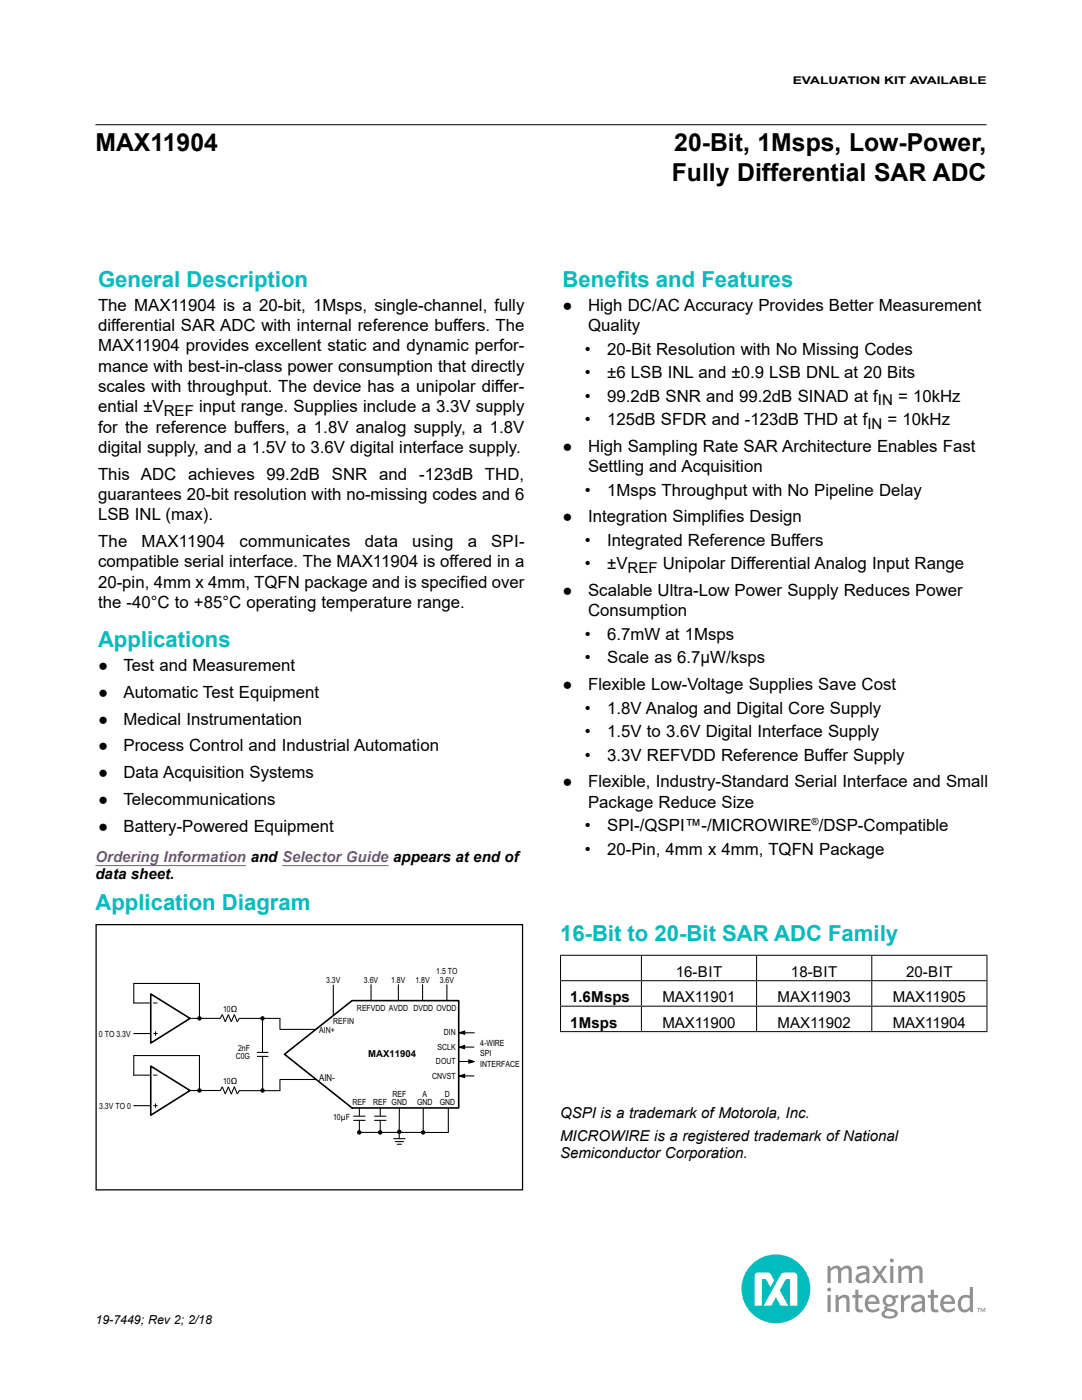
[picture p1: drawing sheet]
<svg xmlns="http://www.w3.org/2000/svg" width="216mm" height="279mm" viewBox="0 0 216 279" stroke-linecap="round" stroke-linejoin="round" font-family="sans-serif">
<defs><g id="words">
<g font-size="4.9">
<text x="19" y="30.2">MAX11904</text>
<text x="134.6" y="30.2">20-Bit, 1Msps, Low-Power,</text>
<text x="134.1" y="36.1">Fully Differential SAR ADC</text>
</g>
<g font-size="4.4" fill="#00bcbd">
<text x="19.6" y="57.2">General Description</text>
<text x="112.3" y="57.2">Benef</text>
<text x="123" y="57.2">its and Features</text>
<text x="19.6" y="129.2">Applications</text>
<text x="19" y="181.6">Application Diagram</text>
<text x="111.8" y="187.7">16-Bit to 20-Bit SAR ADC Family</text>
</g>
<g font-size="3.4">
<text x="19.6" y="62">The MAX11904 is a 20-bit, 1Msps, single-channel, fully</text>
<text x="112.3" y="62">●</text>
<text x="117.3" y="62">High DC/AC Accuracy Provides Better Measurement</text>
<text x="19.6" y="66.1">differential SAR ADC with internal reference buffers. The</text>
<text x="19.6" y="70.1">MAX11904 provides excellent static and dynamic perfor-</text>
<text x="116.7" y="70.8">•</text>
<text x="117.3" y="66.1">Quality</text>
<text x="121.2" y="70.8">20-Bit Resolution with No Missing Codes</text>
<text x="19.6" y="74.2">mance with best-in-class power consumption that directly</text>
<text x="116.7" y="75.4">•</text>
<text x="121.2" y="75.4">±6 LSB INL and ±0.9 LSB DNL at 20 Bits</text>
<text x="19.6" y="78.2">scales with throughput. The device has a unipolar differ-</text>
<text x="19.6" y="82.3">ential ±VREF input range. Supplies include a 3.3V supply</text>
<text x="116.7" y="80.1">•</text>
<text x="121.2" y="80.1">99.2dB SNR and 99.2dB SINAD at fIN = 10kHz</text>
<text x="19.6" y="86.3">for the reference buffers, a 1.8V analog supply, a 1.8V</text>
<text x="116.7" y="84.8">•</text>
<text x="121.2" y="84.8">125dB SFDR and -123dB THD at fIN = 10kHz</text>
<text x="19.6" y="90.4">digital supply, and a 1.5V to 3.6V digital interface supply.</text>
<text x="19.6" y="95.7">This ADC</text>
<text x="37.5" y="95.7">achieves</text>
<text x="53.2" y="95.7">99.2dB</text>
<text x="66.2" y="95.7">SNR</text>
<text x="75.7" y="95.7">and</text>
<text x="83.6" y="95.7">-123dB THD,</text>
<text x="112.3" y="90.2">●</text>
<text x="117.3" y="90.2">High Sampling Rate SAR Architecture Enables Fast</text>
<text x="117.3" y="94.2">Settling and Acquisition</text>
<text x="19.6" y="99.8">guarantees 20-bit resolution with no-missing codes and 6</text>
<text x="116.7" y="98.9">•</text>
<text x="121.2" y="98.9">1Msps Throughput with No Pipeline Delay</text>
<text x="19.6" y="103.8">LSB INL (max).</text>
<text x="112.3" y="104.2">●</text>
<text x="117.3" y="104.2">Integration Simplifies Design</text>
<text x="19.6" y="109.2">The</text>
<text x="19.6" y="113.2">compatible serial interface. The MAX11904 is offered in a</text>
<text x="28.3" y="109.2">MAX11904</text>
<text x="47.8" y="109.2">communicates</text>
<text x="72.8" y="109.2">data</text>
<text x="82.3" y="109.2">using</text>
<text x="93.3" y="109.2">a</text>
<text x="98" y="109.2">SPI-</text>
<text x="116.7" y="108.9">•</text>
<text x="116.7" y="113.6">•</text>
<text x="121.2" y="108.9">Integrated Reference Buffers</text>
<text x="121.2" y="113.6">±VREF Unipolar Differential Analog Input Range</text>
<text x="19.6" y="117.3">20-pin, 4mm x 4mm, TQFN package and is specified over</text>
<text x="112.3" y="118.9">●</text>
<text x="117.3" y="118.9">Scalable Ultra-Low Power Supply Reduces Power</text>
<text x="19.6" y="121.3">the -40°C to +85°C operating temperature range.</text>
<text x="117.3" y="123">Consumption</text>
<text x="116.7" y="127.7">•</text>
<text x="121.2" y="127.7">6.7mW at 1Msps</text>
<text x="19.6" y="134">●</text>
<text x="24.6" y="134">Test and Measurement</text>
<text x="112.3" y="137.7">●</text>
<text x="116.7" y="132.4">•</text>
<text x="117.3" y="137.7">Flexible Low-Voltage Supplies Save Cost</text>
<text x="121.2" y="132.4">Scale as 6.7µW/ksps</text>
<text x="19.6" y="139.3">●</text>
<text x="24.6" y="139.3">Automatic Test Equipment</text>
<text x="116.7" y="142.4">•</text>
<text x="121.2" y="142.4">1.8V Analog and Digital Core Supply</text>
<text x="19.6" y="144.6">●</text>
<text x="19.6" y="150">●</text>
<text x="24.6" y="144.6">Medical Instrumentation</text>
<text x="24.6" y="150">Process Control and Industrial Automation</text>
<text x="116.7" y="147.1">•</text>
<text x="121.2" y="147.1">1.5V to 3.6V Digital Interface Supply</text>
<text x="19.6" y="155.3">●</text>
<text x="24.6" y="155.3">Data Acquisition Systems</text>
<text x="116.7" y="151.8">•</text>
<text x="121.2" y="151.8">3.3V REFVDD Reference Buffer Supply</text>
<text x="19.6" y="160.6">●</text>
<text x="24.6" y="160.6">Telecommunications</text>
<text x="112.3" y="157.1">●</text>
<text x="117.3" y="157.1">Flexible, Industry-Standard Serial Interface and Small</text>
<text x="117.3" y="161.2">Package Reduce Size</text>
<text x="19.6" y="166">●</text>
<text x="24.6" y="166">Battery-Powered Equipment</text>
<text x="116.7" y="165.9">•</text>
<text x="121.2" y="165.9">SPI-/QSPI™-/MICROWIRE /DSP-Compatible</text>
<text x="116.7" y="170.6">•</text>
<text x="121.2" y="170.6">20-Pin, 4mm x 4mm, TQFN Package</text>
</g>
<text font-size="3" fill="#853d9c" x="19" y="172">Ordering Information and Selector Guide appears at end of</text>
<g font-size="3">
<text x="19" y="175.4">data sheet.</text>
<text x="134.8" y="195">16-BIT</text>
<text x="157.8" y="195">18-BIT</text>
<text x="180.8" y="195">20-BIT</text>
<text x="113.8" y="200.1">1.6Msps</text>
<text x="132.2" y="200.1">MAX11901</text>
<text x="155.2" y="200.1">MAX11903</text>
<text x="178.1" y="200.1">MAX11905</text>
<text x="113.8" y="205.1">1Msps</text>
<text x="132.2" y="205.1">MAX11900</text>
<text x="155.2" y="205.1">MAX11902</text>
<text x="178.1" y="205.1">MAX11904</text>
<text x="111.8" y="223.1">QSPI is a trademark of Motorola, Inc.</text>
<text x="111.8" y="227.8">MICROWIRE is a registered trademark of National</text>
<text x="111.8" y="231.1">Semiconductor Corporation.</text>
</g>
<text font-size="2.5" x="19" y="264.2">19-7449; Rev 2; 2/18</text>
<text font-size="2.1" x="158.2" y="16.8">EVALUATION KIT AVAILABLE</text>
<text font-size="2" x="161.9" y="164.7">®</text>
<g font-size="1.9">
<text x="63.7" y="215.8">AIN-</text>
<text x="73.5" y="211">MAX11904</text>
</g>
<g font-size="1.7">
<text x="65.1" y="196.2">3.3V</text>
<text x="72.6" y="196.1">3.6V</text>
<text x="78.1" y="196.1">1.8V</text>
<text x="82.9" y="196.1">1.8V</text>
<text x="87" y="194.5">1.5 TO</text>
<text x="87.7" y="196.2">3.6V</text>
<text x="44.5" y="201.9">10Ω</text>
<text x="71.2" y="201.7">REFVDD AVDD DVDD OVDD</text>
<text x="19.7" y="206.9">0 TO 3.3V</text>
<text x="47.5" y="209.7">2nF</text>
<text x="63.7" y="206.2">AIN+</text>
<text x="66.5" y="204.3">REFIN</text>
<text x="87.3" y="209.6">SCLK</text>
<text x="88.5" y="206.6">DIN</text>
<text x="95.8" y="208.8">4-WIRE</text>
<text x="47" y="211.3">C0G</text>
<text x="86.2" y="215.3">CNVST</text>
<text x="87" y="212.3">DOUT</text>
<text x="95.8" y="210.8">SPI</text>
<text x="95.8" y="212.8">INTERFACE</text>
<text x="19.8" y="221.4">3.3V TO 0</text>
<text x="44.5" y="216.2">10Ω</text>
<text x="70.3" y="220.6">REF</text>
<text x="74.5" y="220.6">REF GND</text>
<text x="78.3" y="218.9">REF</text>
<text x="83.2" y="220.6">GND</text>
<text x="84.3" y="218.9">A</text>
<text x="87.7" y="220.6">GND</text>
<text x="88.8" y="218.9">D</text>
<text x="66.5" y="223.5">10µF</text>
</g>
</g></defs>
<path d="M19 172.8h30.1M56.3 172.8h21.2" fill="none" stroke="#853d9c" stroke-width=".2"/>
<g fill="none" stroke="#000" stroke-width=".21">
<path d="M26.7 196.3v3.9h3.4M26.7 196.3h13.1v6.9M66.5 196.6v6.1M74 196.5v3.2M79.5 196.5v3.2M84.3 196.5v3.2M89.2 196.5v3.2M26.7 206.3h3.4M30.4 203.2h13.5M47.8 203.2h8.1M51.3 210h2.2M51.3 210.8h2.2"/>
<path d="M52.4 203.2v6.8M52.4 210.8v6.8"/>
</g>
<g fill="#000">
<circle cx="39.8" cy="203.2" r=".34"/>
<circle cx="52.4" cy="203.2" r=".34"/>
<circle cx="52.4" cy="217.6" r=".34"/>
</g>
<g fill="none" stroke="#000" stroke-width=".2">
<circle cx="39.8" cy="203.2" r=".34"/>
<circle cx="52.4" cy="203.2" r=".34"/>
<circle cx="52.4" cy="217.6" r=".34"/>
</g>
<path d="M56.8 210.4l13.4-10.7h21.3v21.4h-21.3z" fill="none" stroke="#000" stroke-width=".32"/>
<path d="M30.1 198.4l7.8 4.8-7.8 5z" fill="#fff"/>
<path d="M30.1 198.4l7.8 4.8-7.8 5z" fill="none" stroke="#000" stroke-width=".32"/>
<g fill="none" stroke="#000" stroke-width=".2">
<path d="M30.6 200.2h.8M30.7 206.3h.7M31 205.9v.7"/>
<circle cx="39.8" cy="217.6" r=".34"/>
</g>
<path d="M26.7 214.6h3.4M30.4 217.6h13.6l.4-.7 .6 1.4 .6-1.4 .6 1.4 .6-1.4 .6 1.4 .4-.7M26.7 220.7h3.4" fill="none" stroke="#000" stroke-width=".21"/>
<circle cx="39.8" cy="217.6" r=".34" fill="#000"/>
<path d="M30.1 212.8l7.8 4.8-7.8 5z" fill="#fff"/>
<path d="M30.1 212.8l7.8 4.8-7.8 5z" fill="none" stroke="#000" stroke-width=".32"/>
<g fill="none" stroke="#000" stroke-width=".2">
<path d="M111.8 190.6h85.2M111.8 195.7h85.2M111.8 190.7v4.9M111.8 195.8v4.9M128 190.7v4.9M128 195.8v4.9M151 190.7v4.9M151 195.8v4.9M174 190.7v4.9M174 195.8v4.9M196.9 190.7v4.9M196.9 195.8v4.9"/>
<path d="M30.6 214.6h.8M111.8 200.8h85.2M111.8 205.9h85.2M111.8 200.9v4.9M128 200.9v4.9M151 200.9v4.9M174 200.9v4.9M196.9 200.9v4.9M30.7 220.7h.7M31 220.3v.7"/>
</g>
<g fill="none" stroke="#000" stroke-width=".21">
<path d="M26.7 214.6v-3.9h13.1v6.9M47.8 203.2l-.4 .7-.6-1.4-.6 1.4-.6-1.4-.6 1.4-.6-1.4-.4 .7M55.9 203.2v2.2h7.1M63 215.4h-7.1v2.2l-8.1 .1M91.5 211.8h2.4M91.6 209l1.1-.4v.7zM91.6 214.7l1.1-.3v.6zM91.6 206.1l1.1-.3v.6zM92.7 209h1.9M92.7 214.7h1.9M92.7 206.1h2M93.6 211.5l1.1 .4-1.1 .3z"/>
<path d="M70.6 222.8h2.2M70.6 223.6h2.2M71.7 221.1v1.5M71.7 223.6v2.4M74.7 222.8h2.3M74.7 223.6h2.3M75.9 221.1v1.5M75.9 223.6v2.4M78.5 227.2h2.3M78.9 227.8h1.6M79.2 228.4h.9M79.7 226.2v1"/>
<path d="M79.7 221.1v4.8M84.5 221.2v4.8h-12.5M89.5 221.1v4.9h-4.7"/>
<circle cx="71.7" cy="226" r=".34"/>
<circle cx="75.9" cy="226" r=".34"/>
<circle cx="79.7" cy="225.9" r=".34"/>
<circle cx="84.4" cy="226" r=".34"/>
</g>
<g fill="#000">
<path d="M91.6 209l1.1-.4v.7z" fill-rule="evenodd"/>
<path d="M91.6 214.7l1.1-.3v.6z" fill-rule="evenodd"/>
<path d="M91.6 206.1l1.1-.3v.6z" fill-rule="evenodd"/>
<path d="M93.6 211.5l1.1 .4-1.1 .3z" fill-rule="evenodd"/>
<circle cx="71.7" cy="226" r=".34"/>
<circle cx="75.9" cy="226" r=".34"/>
<circle cx="79.7" cy="225.9" r=".34"/>
<circle cx="84.4" cy="226" r=".34"/>
</g>
<path d="M19.2 184.5h85.1v53h-85.1z" fill="none" stroke="#000" stroke-width=".25"/>
<path d="M148 250.4h48.6v13.7h-48.6z" fill="#fff"/>
<circle cx="154.8" cy="257.2" r="6.9" fill="#00bcbd"/>
<path d="M156 254.1l-3.6 6.5h1.5l.9-1.7 1 1.7h1.5l-1.7-3.1 1.2-2.2h.8v5.3h1.5v-5.9a.7 .7 0 0 0-.7-.7h-1.9zM150.8 254.2l-.2 .5v5.9h1.4v-5.3h.8l.9 1.6 .8-1.4-.7-1.2-.4-.3h-2.1z" fill="#fff"/>
<g fill="#909194">
<path d="M166.7 258.5h.5l.1 .4 .3-.2a1.12 1.12 0 0 1 1.2-.3 1.12 1.12 0 0 1 .7 1v2.5h-.6v-2.4a.59 .59 0 0 0-.4-.5 .59 .59 0 0 0-.6 .1l-.5 .4v2.4h-.7z"/>
<path d="M170.7 257.4h.6v1.1h.8v.5h-.8v2.1l.2 .2h.6l.1 .6h-.3a.95 .95 0 0 1-1.2-.9v-2h-.6v-.5h.6z"/>
<path d="M185.7 257.4h.6v1.1h.9v.5h-.9l.1 2.1 .1 .2h.7l.1 .6h-.4a.95 .95 0 0 1-1.2-.9v-2h-.6v-.5h.6z"/>
<path d="M179.8 258.5h.5l.1 .6a1.51 1.51 0 0 1 1.2-.7l.1 .6a1.56 1.56 0 0 0-1.3 .8v2.1h-.6z"/>
<path d="M165.1 252.6h.5l.1 .5a1.24 1.24 0 0 1 2.1 0l.2-.2a1.1 1.1 0 0 1 1.2-.3 1.1 1.1 0 0 1 .8 1v2.5h-.7v-2.7a.89 .89 0 0 0-1.4 .3v2.4h-.7v-2.7a.89 .89 0 0 0-1.4 .3v2.4h-.7z"/>
<path d="M179.2 252.6h.6v.5a1.24 1.24 0 0 1 2.1 0l.3-.2a1.1 1.1 0 0 1 1.1-.3 1.1 1.1 0 0 1 .8 1v2.5h-.7v-2.7a.89 .89 0 0 0-1.4 .3v2.4h-.7v-2.7a.89 .89 0 0 0-1.4 .3v2.4h-.7z"/>
<path d="M174 252.6h.7l.8 1.2 .8-1.2h.7l-1.1 1.7 1.2 1.8h-.7l-.9-1.3-.8 1.3h-.7l1.2-1.8z"/>
<path d="M165 257.4a.4 .4 0 0 1 .8 0 .4 .4 0 0 1-.8 0zM165.1 258.5h.7v3.4h-.7z"/>
<path d="M173 258.9a1.48 1.48 0 0 1 1.8-.3 1.48 1.48 0 0 1 .7 1.6h-2.3a1.13 1.13 0 0 0 .6 1.1 1.13 1.13 0 0 0 1.3-.2l.3-.2 .1 .6a1.76 1.76 0 0 1-2.2 .2 1.76 1.76 0 0 1-.7-2.1zM173.5 259.1l-.3 .6h1.7a.8 .8 0 0 0-.5-.7 .8 .8 0 0 0-.9 .1z"/>
<path d="M176.4 258.8a1.46 1.46 0 0 1 1.9-.1l.9-.3 .1 .6h-.7a1.2 1.2 0 0 1-.2 1.3 1.2 1.2 0 0 1-1.2 .4l-.1 .3 .9 .2a.98 .98 0 0 1 1.1 1.3 2.26 2.26 0 0 1-3.1 .1 .88 .88 0 0 1 .6-1.2l-.2-.4 .4-.4a1.14 1.14 0 0 1-.4-1.8zM176.8 261.8l-.3 .4a1.31 1.31 0 0 0 2.1 0 1.55 1.55 0 0 0-1.8-.4zM176.7 259.6a.75 .75 0 0 0 1.5 0 .75 .75 0 0 0-1.5 0z"/>
<path d="M182 258.7l1-.3a1.14 1.14 0 0 1 1.6 1.1v2.4h-.5l-.1-.5-.2 .2a1.09 1.09 0 0 1-1.5 .2 1.09 1.09 0 0 1-.3-1.5 3 3 0 0 1 1.9-.7 .65 .65 0 0 0-.2-.6 .65 .65 0 0 0-.7-.1l-.9 .3zM182.6 260.5a.51 .51 0 0 0-.1 .7 .51 .51 0 0 0 .7 .2l.7-.5v-.8z"/>
<path d="M188 258.9a1.48 1.48 0 0 1 1.8-.3 1.48 1.48 0 0 1 .8 1.6h-2.4a1.13 1.13 0 0 0 .7 1.1 1.13 1.13 0 0 0 1.3-.2l.3-.2 .1 .6a1.76 1.76 0 0 1-2.2 .2 1.76 1.76 0 0 1-.7-2.1zM188.6 259.1l-.3 .6h1.6a.8 .8 0 0 0-.4-.7 .8 .8 0 0 0-.9 .1z"/>
<path d="M193.5 256.8h.6v5.1h-.5v-.5a1.38 1.38 0 0 1-1.7 .4 1.38 1.38 0 0 1-.8-1.5 1.65 1.65 0 0 1 2.4-1.7zM192.1 259.2a1.58 1.58 0 0 0 .1 2.1 1.03 1.03 0 0 0 1.3-.5v-1.7l-.8-.2z"/>
<path d="M170.9 252.9l1-.3a1.14 1.14 0 0 1 1.6 1.1v2.4h-.5l-.1-.5-.2 .2a1.09 1.09 0 0 1-1.5 .2 1.09 1.09 0 0 1-.3-1.5 3 3 0 0 1 2-.7 .65 .65 0 0 0-.3-.6 .65 .65 0 0 0-.7-.1l-.9 .3zM171.5 254.7a.51 .51 0 0 0-.1 .7 .51 .51 0 0 0 .7 .2l.8-.5v-.8z"/>
<path d="M177.5 251.6a.45 .45 0 0 1 .9 0 .45 .45 0 0 1-.9 0zM177.6 252.6h.7v3.5h-.7z"/>
<path d="M194.9 261h.7v.1h-.3v.8h-.1v-.8h-.3zM195.7 261h.2l.2 .6 .3-.6h.2v.9h-.1v-.7l-.3 .7-.4-.7v.7h-.1z"/>
</g>
<path d="M19.1 24.9h177.7" fill="none" stroke="#000" stroke-width=".2"/>
<use href="#words"/>
</svg>
